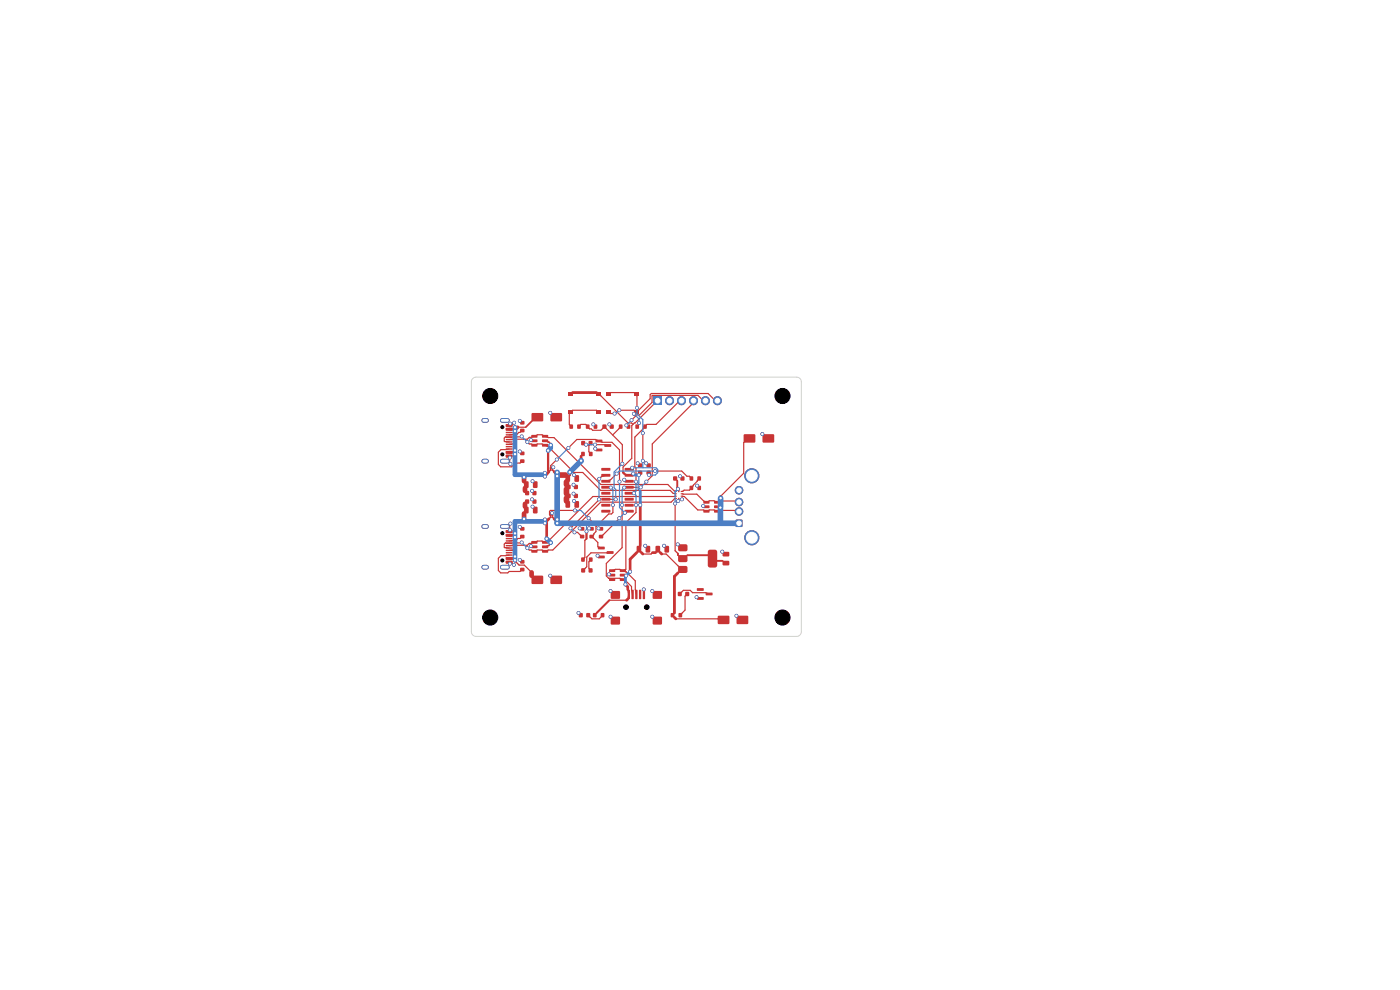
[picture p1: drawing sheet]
<svg xmlns="http://www.w3.org/2000/svg" width="297mm" height="210mm" viewBox="0 0 297 210" stroke-linecap="round" stroke-linejoin="round" font-family="sans-serif">
<path d="M156.1 110.3h1.4v1.4h-1.4z" fill="#c83434"/>
<g fill="#c83434" stroke="#c83434" stroke-width=".21">
<circle cx="156.8" cy="108.5" r=".8"/>
<circle cx="156.8" cy="106.5" r=".8"/>
<circle cx="156.8" cy="104" r=".8"/>
<circle cx="159.5" cy="114.1" r="1.5"/>
<circle cx="159.5" cy="100.9" r="1.5"/>
</g>
<g fill="#c83434">
<path d="M123.3 118.3h.7v.8h-.7z"/>
<path d="M125 118.3h.7v.8h-.7z"/>
<path d="M110.4 120.5h.8v.7h-.8z"/>
<path d="M110.4 118.8h.8v.7h-.8z"/>
<path d="M131.3 90.1h.7v.8h-.7z"/>
<path d="M133 90.1h.7v.8h-.7z"/>
<path d="M123.3 93.6h.8v.8h-.8z"/>
<path d="M124.9 93.6h.8v.8h-.8z"/>
<path d="M146.3 101.1h.7v.8h-.7z"/>
<path d="M148 101.1h.7v.8h-.7z"/>
<path d="M128.5 83.3h1v.7h-1z"/>
<path d="M134.5 83.3h1v.7h-1z"/>
<path d="M128.5 87h1v.8h-1z"/>
<path d="M134.5 87h1v.8h-1z"/>
<path d="M107.3 112.5h1.3l.1 .5h-1.3z"/>
<path d="M107.3 113.3h1.3l.1 .5h-1.3z"/>
<path d="M107.3 114.6h1.4v.2l-1.3 .1z"/>
<path d="M107.3 115.6h1.4v.2l-1.3 .1z"/>
<path d="M107.3 116.1h1.4v.2l-1.3 .1z"/>
<path d="M107.3 117.1h1.4v.2l-1.3 .1z"/>
<path d="M107.3 118.2h1.3l.1 .5h-1.3z"/>
<path d="M107.3 119h1.3l.1 .5h-1.3z"/>
<path d="M107.3 117.6h1.4v.2l-1.3 .1z"/>
<path d="M107.3 116.6h1.4v.2l-1.3 .1z"/>
<path d="M107.3 115.1h1.4v.2l-1.3 .1z"/>
<path d="M107.3 114.1h1.4v.2l-1.3 .1z"/>
</g>
<path d="M102.6 111.7h.6M106.6 111.7h1.1M102.6 120.3h.6M106.6 120.3h1.1" fill="none" stroke="#c83434" stroke-width="1"/>
<g fill="#c83434">
<path d="M110.4 91h.8v.7h-.8z"/>
<path d="M110.4 89.3h.8v.7h-.8z"/>
<path d="M135.4 99.9h.8v.8h-.8z"/>
<path d="M135.4 98.3h.8v.8h-.8z"/>
<path d="M120 100.8h.7l.2 .1v1.1l-.1 .2h-.6l-.2-.1z"/>
<path d="M121.9 100.8h.7l.2 .1v1.1l-.1 .2h-.6l-.2-.1z"/>
<path d="M110.4 113.5h.8v.7h-.8z"/>
<path d="M110.4 111.8h.8v.7h-.8z"/>
<path d="M133.2 125.1l.4 .1v1.8l-.1 .1-.3-.1z"/>
<path d="M134 125.1l.4 .1v1.8l-.1 .1-.4-.1z"/>
<path d="M134.8 125.1l.4 .1v1.8l-.1 .1-.4-.1z"/>
<path d="M135.6 125.1l.4 .1v1.8l-.1 .1-.4-.1z"/>
<path d="M136.4 125.1l.4 .1v1.8l-.1 .1-.4-.1z"/>
<path d="M129.6 125.4h1.9v1.6h-1.9z"/>
<path d="M129.6 130.9h1.9v1.5h-1.9z"/>
<path d="M138.5 125.4h1.9v1.6h-1.9z"/>
<path d="M138.5 130.9h1.9v1.5h-1.9z"/>
</g>
<g fill="#c83434" stroke="#c83434" stroke-width=".21">
<circle cx="117.2" cy="99.7" r=".11"/>
<circle cx="116.8" cy="99.7" r=".11"/>
<circle cx="117.2" cy="99.3" r=".11"/>
<circle cx="116.8" cy="99.3" r=".11"/>
</g>
<g fill="#c83434">
<path d="M120.2 104.8h.8v.8h-.8z"/>
<path d="M121.8 104.8h.8v.8h-.8z"/>
<path d="M137.2 99.9h.8v.8h-.8z"/>
<path d="M137.2 98.3h.8v.8h-.8z"/>
<path d="M120.2 102.9h.8v.8h-.8z"/>
<path d="M121.8 102.9h.8v.8h-.8z"/>
</g>
<g fill="#c83434" stroke="#c83434" stroke-width=".21">
<circle cx="117.2" cy="109.7" r=".11"/>
<circle cx="116.8" cy="109.7" r=".11"/>
<circle cx="117.2" cy="109.3" r=".11"/>
<circle cx="116.8" cy="109.3" r=".11"/>
</g>
<g fill="#c83434">
<path d="M125.1 113.5h.8v.7h-.8z"/>
<path d="M125.1 111.8h.8v.7h-.8z"/>
<path d="M112.7 92.3h1.2l.1 .5h-1.2z"/>
<path d="M112.7 93.2h1.2l.1 .5-1.2 .1z"/>
<path d="M112.7 94.2h1.2l.1 .5h-1.2z"/>
<path d="M115 94.2h1.2l.1 .5h-1.2z"/>
<path d="M115 93.2h1.2l.1 .5-1.2 .1z"/>
<path d="M115 92.3h1.2l.1 .5h-1.2z"/>
<path d="M112.7 114.8h1.2l.1 .5h-1.2z"/>
<path d="M112.7 115.7h1.2l.1 .5-1.2 .1z"/>
<path d="M112.7 116.7h1.2l.1 .5h-1.2z"/>
<path d="M115 116.7h1.2l.1 .5h-1.2z"/>
<path d="M115 115.7h1.2l.1 .5-1.2 .1z"/>
<path d="M115 114.8h1.2l.1 .5h-1.2z"/>
<path d="M123.3 95.9h.7v.8h-.7z"/>
<path d="M125 95.9h.7v.8h-.7z"/>
<path d="M135.1 115.8h.7l.2 .1v1.1l-.1 .2h-.6l-.2-.1z"/>
<path d="M137 115.8h.7l.2 .1v1.1l-.1 .2h-.6l-.2-.1z"/>
<path d="M124.3 90.1h.7v.8h-.7z"/>
<path d="M126 90.1h.7v.8h-.7z"/>
<path d="M111.4 104.2h.8v.8h-.8z"/>
<path d="M113 104.2h.8v.8h-.8z"/>
<path d="M110.4 97.5h.8v.7h-.8z"/>
<path d="M110.4 95.8h.8v.7h-.8z"/>
<path d="M134.8 90.1h.7v.8h-.7z"/>
<path d="M136.5 90.1h.7v.8h-.7z"/>
<path d="M152.3 130.7h2.4v1.6h-2.4z"/>
<path d="M156.3 130.7h2.4v1.6h-2.4z"/>
<path d="M120.8 90.1h.7v.8h-.7z"/>
<path d="M122.5 90.1h.7v.8h-.7z"/>
<path d="M126.4 93.3h1.3l.1 .5h-1.4z"/>
<path d="M126.4 95.2h1.3l.1 .5h-1.4z"/>
<path d="M128.2 94.2h1.4l.1 .5-1.4 .1z"/>
<path d="M129.2 120.8h1.2l.1 .5h-1.2z"/>
<path d="M129.2 121.7h1.2l.1 .5-1.2 .1z"/>
<path d="M129.2 122.7h1.2l.1 .5h-1.2z"/>
<path d="M131.5 122.7h1.2l.1 .5h-1.2z"/>
<path d="M131.5 121.7h1.2l.1 .5-1.2 .1z"/>
<path d="M131.5 120.8h1.2l.1 .5h-1.2z"/>
<path d="M127.6 99.3h1.8l.1 .5h-1.9z"/>
<path d="M127.6 100.6l1.8-.1 .1 .5-1.9 .1z"/>
<path d="M127.6 101.8h1.8l.1 .5-1.9 .1z"/>
<path d="M127.6 103.1h1.8l.1 .5-1.9 .1z"/>
<path d="M127.6 104.4l1.8-.1 .1 .5-1.9 .1z"/>
<path d="M127.6 105.6h1.8l.1 .5-1.9 .1z"/>
<path d="M127.6 106.9h1.8l.1 .5-1.9 .1z"/>
<path d="M127.6 108.2h1.8l.1 .5h-1.9z"/>
<path d="M132.5 108.2h1.9v.5h-1.8z"/>
<path d="M132.5 106.9h1.9v.5l-1.8 .1z"/>
<path d="M132.5 105.6h1.9v.5l-1.8 .1z"/>
<path d="M132.5 104.4l1.9-.1v.5l-1.8 .1z"/>
<path d="M132.5 103.1h1.9v.5l-1.8 .1z"/>
<path d="M132.5 101.8h1.9v.5l-1.8 .1z"/>
<path d="M132.5 100.6l1.9-.1v.5l-1.8 .1z"/>
<path d="M132.5 99.3h1.9v.5h-1.8z"/>
<path d="M111.2 107.5h.7l.2 .1v1.1l-.1 .2h-.6l-.2-.1z"/>
<path d="M113.1 107.5h.7l.2 .1v1.1l-.1 .2h-.6l-.2-.1z"/>
<path d="M123.3 120.6h.8v.8h-.8z"/>
<path d="M124.9 120.6h.8v.8h-.8z"/>
<path d="M125.8 130.1h.7v.8h-.7z"/>
<path d="M127.5 130.1h.7v.8h-.7z"/>
<path d="M143.1 104.1h.5v.2l-.5 .1z"/>
<path d="M143.1 104.7h.5v.1h-.5z"/>
<path d="M143.1 105.2h.5v.1h-.5z"/>
<path d="M143.1 105.6h.5v.2l-.5 .1z"/>
<path d="M143.9 105.6h.2v.6h-.2z"/>
<path d="M144.4 105.6h.5v.2l-.5 .1z"/>
<path d="M144.4 105.2h.5v.1h-.5z"/>
<path d="M144.4 104.7h.5v.1h-.5z"/>
<path d="M144.4 104.1h.5v.2l-.5 .1z"/>
<path d="M143.9 103.8h.2v.6h-.2z"/>
<path d="M111.2 102.1h.7l.2 .1v1.1l-.1 .2h-.6l-.2-.1z"/>
<path d="M113.1 102.1h.7l.2 .1v1.1l-.1 .2h-.6l-.2-.1z"/>
<path d="M111.4 106h.8v.8h-.8z"/>
<path d="M113 106h.8v.8h-.8z"/>
<path d="M112.8 87.7h2.4v1.6h-2.4z"/>
<path d="M116.8 87.7h2.4v1.6h-2.4z"/>
<path d="M123.1 113.5h.8v.7h-.8z"/>
<path d="M123.1 111.8h.8v.7h-.8z"/>
<path d="M149.2 106.3h1.2l.1 .5h-1.2z"/>
<path d="M149.2 107.2h1.2l.1 .5-1.2 .1z"/>
<path d="M149.2 108.2h1.2l.1 .5h-1.2z"/>
<path d="M151.5 108.2h1.2l.1 .5h-1.2z"/>
<path d="M151.5 107.2h1.2l.1 .5-1.2 .1z"/>
<path d="M151.5 106.3h1.2l.1 .5h-1.2z"/>
<path d="M139.1 115.8h.7l.2 .1 .1 1.1-.2 .2h-.6l-.2-.1z"/>
<path d="M141 115.8h.7l.2 .1 .1 1.1-.2 .2h-.6l-.2-.1z"/>
<path d="M157.8 92.2h2.4v1.6h-2.4z"/>
<path d="M161.8 92.2h2.4v1.6h-2.4z"/>
<path d="M147.9 124.8h1.3l.1 .5h-1.4z"/>
<path d="M147.9 126.7h1.3l.1 .5h-1.4z"/>
<path d="M149.7 125.7h1.4l.1 .5-1.4 .1z"/>
<path d="M122.8 130.1h.8v.8h-.8z"/>
<path d="M124.4 130.1h.8v.8h-.8z"/>
<path d="M107.3 90h1.3l.1 .5h-1.3z"/>
<path d="M107.3 90.8h1.3l.1 .5h-1.3z"/>
<path d="M107.3 92.1h1.4v.2l-1.3 .1z"/>
<path d="M107.3 93.1h1.4v.2l-1.3 .1z"/>
<path d="M107.3 93.6h1.4v.2l-1.3 .1z"/>
<path d="M107.3 94.6h1.4v.2l-1.3 .1z"/>
<path d="M107.3 95.7h1.3l.1 .5h-1.3z"/>
<path d="M107.3 96.5h1.3l.1 .5h-1.3z"/>
<path d="M107.3 95.1h1.4v.2l-1.3 .1z"/>
<path d="M107.3 94.1h1.4v.2l-1.3 .1z"/>
<path d="M107.3 92.6h1.4v.2l-1.3 .1z"/>
<path d="M107.3 91.6h1.4v.2l-1.3 .1z"/>
</g>
<path d="M102.6 89.2h.6M102.6 97.8h.6M106.6 89.2h1.1M106.6 97.8h1.1" fill="none" stroke="#c83434" stroke-width="1"/>
<g fill="#c83434">
<path d="M126.9 116h1.3l.1 .5h-1.4z"/>
<path d="M126.9 117.9h1.3l.1 .5h-1.4z"/>
<path d="M128.7 116.9h1.4l.1 .5-1.4 .1z"/>
<path d="M120.5 83.3h1v.7h-1z"/>
<path d="M126.5 83.3h1v.7h-1z"/>
<path d="M120.5 87h1v.8h-1z"/>
<path d="M126.5 87h1v.8h-1z"/>
<path d="M143.8 125.6h.8v.8h-.8z"/>
<path d="M145.4 125.6h.8v.8h-.8z"/>
<path d="M120 106.3h.7l.2 .1v1.1l-.1 .2h-.6l-.2-.1z"/>
<path d="M121.9 106.3h.7l.2 .1v1.1l-.1 .2h-.6l-.2-.1z"/>
<path d="M153.3 119h1.3l.1 .2v.6l-.2 .2-1.1-.1-.1-.2z"/>
<path d="M153.3 117.1h1.3l.1 .2v.6l-.2 .2-1.1-.1-.1-.2z"/>
<path d="M127.8 90.1h.8v.8h-.8z"/>
<path d="M129.4 90.1h.8v.8h-.8z"/>
<path d="M112.8 122.2h2.4v1.6h-2.4z"/>
<path d="M116.8 122.2h2.4v1.6h-2.4z"/>
<path d="M127.1 113.5h.8v.7h-.8z"/>
<path d="M127.1 111.8h.8v.7h-.8z"/>
<path d="M142.8 101.1h.8v.8h-.8z"/>
<path d="M144.4 101.1h.8v.8h-.8z"/>
<path d="M146.3 103.1h.7v.8h-.7z"/>
<path d="M148 103.1h.7v.8h-.7z"/>
<path d="M142.3 130.1h.7v.8h-.7z"/>
<path d="M144 130.1h.7v.8h-.7z"/>
<path d="M138.6 84.2h1.7v1.7h-1.7z"/>
</g>
<g fill="#c83434" stroke="#c83434" stroke-width=".21">
<circle cx="142" cy="85" r=".85"/>
<circle cx="144.6" cy="85" r=".85"/>
<circle cx="147.1" cy="85" r=".85"/>
<circle cx="149.7" cy="85" r=".85"/>
<circle cx="152.2" cy="85" r=".85"/>
</g>
<g fill="#c83434">
<path d="M143.9 115.6l.3-.1h1.5l.2 .3-.1 1-.3 .2-1.5-.1-.1-.3z"/>
<path d="M143.9 117.9l.3-.1h1.5l.2 .3-.1 1-.3 .2-1.5-.1-.1-.3z"/>
<path d="M150.3 116.7l.2-.1h1.1l.5 .3v3l-.2 .4-1.4 .1-.3-.3-.1-3z"/>
<path d="M143.9 120.2l.3-.1h1.5l.2 .3-.1 1-.3 .2-1.5-.1-.1-.3z"/>
</g>
<g fill="#c83434" stroke="#c83434" stroke-width=".21">
<circle cx="118.2" cy="111" r=".3"/>
<circle cx="118.2" cy="110.2" r=".3"/>
<circle cx="152.8" cy="107.7" r=".3"/>
<circle cx="118.2" cy="100.2" r=".3"/>
<circle cx="124.4" cy="112.7" r=".3"/>
<circle cx="123.3" cy="97.7" r=".3"/>
<circle cx="120.9" cy="100.2" r=".3"/>
<circle cx="118.2" cy="101" r=".3"/>
<circle cx="152.9" cy="105.7" r=".3"/>
<circle cx="125" cy="112.1" r=".3"/>
<circle cx="149.2" cy="107.3" r=".3"/>
<circle cx="112.9" cy="105.9" r=".3"/>
<circle cx="126.3" cy="95.2" r=".3"/>
<circle cx="108.2" cy="112.4" r=".3"/>
<circle cx="140.9" cy="115.8" r=".3"/>
<circle cx="121.8" cy="100.8" r=".3"/>
<circle cx="129.3" cy="90" r=".3"/>
<circle cx="153.2" cy="117" r=".3"/>
<circle cx="127" cy="112.1" r=".3"/>
<circle cx="108.3" cy="98.4" r=".3"/>
<circle cx="136.9" cy="115.8" r=".3"/>
<circle cx="136.6" cy="125" r=".3"/>
<circle cx="109.1" cy="89.7" r=".3"/>
<circle cx="108.2" cy="97.1" r=".3"/>
<circle cx="129.5" cy="130.8" r=".3"/>
<circle cx="129.5" cy="125.4" r=".3"/>
<circle cx="144.7" cy="105.9" r=".3"/>
<circle cx="110.3" cy="111.8" r=".3"/>
<circle cx="143.8" cy="115.5" r=".3"/>
<circle cx="108.2" cy="89.9" r=".3"/>
<circle cx="113" cy="107.5" r=".3"/>
<circle cx="138.4" cy="125.4" r=".3"/>
<circle cx="108.3" cy="111.1" r=".3"/>
<circle cx="110.3" cy="95.8" r=".3"/>
<circle cx="116.7" cy="122.1" r=".3"/>
<circle cx="108.2" cy="119.6" r=".3"/>
<circle cx="110.3" cy="89.3" r=".3"/>
<circle cx="156.2" cy="130.6" r=".3"/>
<circle cx="112.6" cy="115.8" r=".3"/>
<circle cx="135.3" cy="98.3" r=".3"/>
<circle cx="125.9" cy="90" r=".3"/>
<circle cx="117.1" cy="108.8" r=".3"/>
<circle cx="126.8" cy="117.9" r=".3"/>
<circle cx="138.4" cy="130.8" r=".3"/>
<circle cx="147.8" cy="126.7" r=".3"/>
<circle cx="122.7" cy="130" r=".3"/>
<circle cx="144.3" cy="101" r=".3"/>
<circle cx="109" cy="119.8" r=".3"/>
<circle cx="161.7" cy="92.1" r=".3"/>
<circle cx="112.9" cy="104.1" r=".3"/>
<circle cx="147.9" cy="103" r=".3"/>
<circle cx="121.8" cy="106.3" r=".3"/>
<circle cx="116.7" cy="87.6" r=".3"/>
<circle cx="143.9" cy="106.3" r=".3"/>
<circle cx="132.4" cy="101.8" r=".3"/>
<circle cx="121.7" cy="104.7" r=".3"/>
<circle cx="123" cy="112.1" r=".3"/>
<circle cx="112.6" cy="93.3" r=".3"/>
<circle cx="137.1" cy="98.3" r=".3"/>
<circle cx="117.4" cy="99.1" r=".3"/>
<circle cx="121.7" cy="102.8" r=".3"/>
<circle cx="129.2" cy="121.8" r=".3"/>
<circle cx="110.3" cy="118.8" r=".3"/>
<circle cx="113" cy="102.1" r=".3"/>
<circle cx="130.6" cy="105.9" r=".3"/>
<circle cx="132" cy="98.4" r=".3"/>
<circle cx="134" cy="89.1" r=".3"/>
<circle cx="132.9" cy="90.2" r=".3"/>
<circle cx="124.3" cy="94.3" r=".3"/>
<circle cx="126.2" cy="94.3" r=".3"/>
<circle cx="139" cy="99.9" r=".3"/>
<circle cx="130.8" cy="100.5" r=".3"/>
<circle cx="136.4" cy="97.8" r=".3"/>
<circle cx="134.1" cy="99.2" r=".3"/>
<circle cx="135.1" cy="86.5" r=".3"/>
<circle cx="137.7" cy="100.8" r=".3"/>
<circle cx="136.4" cy="91.9" r=".3"/>
<circle cx="131.4" cy="87" r=".3"/>
<circle cx="134.5" cy="87.8" r=".3"/>
<circle cx="135.6" cy="89.7" r=".3"/>
<circle cx="130.4" cy="87.7" r=".3"/>
<circle cx="109.2" cy="118.8" r=".3"/>
<circle cx="115.6" cy="111" r=".3"/>
<circle cx="111.2" cy="110.1" r=".3"/>
<circle cx="109.2" cy="118.1" r=".3"/>
<circle cx="116" cy="114.3" r=".3"/>
<circle cx="115.6" cy="110.2" r=".3"/>
<circle cx="109.3" cy="113.2" r=".3"/>
<circle cx="109.2" cy="113.9" r=".3"/>
<circle cx="116.8" cy="115.1" r=".3"/>
<circle cx="111.9" cy="116.3" r=".3"/>
<circle cx="110.7" cy="115.1" r=".3"/>
<circle cx="134.3" cy="100.5" r=".3"/>
<circle cx="132.8" cy="122.1" r=".3"/>
<circle cx="133.7" cy="121.3" r=".3"/>
<circle cx="132.7" cy="124" r=".3"/>
<circle cx="135.5" cy="100.8" r=".3"/>
<circle cx="135.8" cy="107.1" r=".3"/>
<circle cx="132.4" cy="103.4" r=".3"/>
<circle cx="132" cy="107.1" r=".3"/>
<circle cx="137.1" cy="102.2" r=".3"/>
<circle cx="135.9" cy="103.4" r=".3"/>
<circle cx="134.5" cy="104.6" r=".3"/>
<circle cx="134.9" cy="102.2" r=".3"/>
<circle cx="134.9" cy="107.1" r=".3"/>
<circle cx="109.2" cy="95.5" r=".3"/>
<circle cx="115.6" cy="100.3" r=".3"/>
<circle cx="109.2" cy="90.7" r=".3"/>
<circle cx="109.2" cy="96.4" r=".3"/>
<circle cx="109.2" cy="91.4" r=".3"/>
<circle cx="115.6" cy="101.1" r=".3"/>
<circle cx="111.2" cy="101.2" r=".3"/>
<circle cx="116.3" cy="95.6" r=".3"/>
<circle cx="116.8" cy="94.4" r=".3"/>
<circle cx="131.4" cy="109.9" r=".3"/>
<circle cx="120.6" cy="95" r=".3"/>
<circle cx="118.1" cy="97.5" r=".3"/>
<circle cx="131.4" cy="102.2" r=".3"/>
<circle cx="132.6" cy="108.8" r=".3"/>
<circle cx="122" cy="108.3" r=".3"/>
<circle cx="129.6" cy="103.4" r=".3"/>
<circle cx="124.9" cy="109.9" r=".3"/>
<circle cx="130" cy="107.1" r=".3"/>
<circle cx="110.7" cy="92.6" r=".3"/>
<circle cx="111.9" cy="93.8" r=".3"/>
<circle cx="121.9" cy="112.9" r=".3"/>
<circle cx="121" cy="112.1" r=".3"/>
<circle cx="127.1" cy="101.6" r=".3"/>
<circle cx="127.1" cy="105.9" r=".3"/>
<circle cx="143.2" cy="106.8" r=".3"/>
<circle cx="143.8" cy="103.7" r=".3"/>
</g>
<path d="M116.3 95.6v4.2M124.4 112.7v1.6" fill="none" stroke="#c83434" stroke-width=".48"/>
<g fill="none" stroke="#c83434" stroke-width=".25">
<path d="M107.1 97.8l1-.2v.7l.2 .1M107.2 92.7h.1M108 96.8l.2 .3zM108 95.3l-1.7 .1-.6 .5v2.6l.5 .5h2.4l.8-.8h.9l.5-.4M108 93.3l3.9-.1 .4-.4h.4l1.3-.6h1l1.3 .6h1.2l10 10h14.2l1.3 1.3 .3 .2M109 93.2v.9l-1 .2M109.1 89.7l-1.1 .6 .2-.4M109.8 90.6h1.7M110.3 89.3l.5 .4M110.3 95.8l.5 .4M110.7 92.6l-3.5 .1-.2 .2v.7l1 .2M110.8 91.3l-1.1 .8-1.7 .2"/>
<path d="M111.9 93.8l.4 .4 1.1 .3a2.69 2.69 0 0 1 2.9 .3l5.5 5.4h1.8l3.8 3.8h14.8l.6 .7 .5 .1M112.6 93.3h.1M112.7 93.3l.7 .2M114 88.5l-1.2 .9M115.6 93.5l.7 .3M116.7 87.6l1.3 .9zM116.8 99.7l-.4 .4M117.2 99.7l.3 .4M117.4 99.1l-.2 .2M118.1 97.5l-1.3 1.3v.4M120.6 95l1.8-1.8h3.9l1.5 .6h2l1.6 1.6v6.8M121.5 83.3l-.5 .3"/>
<path d="M122.8 90.5l.4-.5h1.1l.8 1h.3l.3 .3h1.8l.7-.8 3.8 3.8v4.1M123.7 96.3l-.4 .5M123.7 94l.6 .3M125.3 94l-.4 .5v1.3l.4 .5M125.9 90l.4 .5M126.2 94.3h2l.7 .2M126.3 95.2l.8 .3M126.5 83.3l1 .7 5.7 5.7h.8M127 87.4l-.5-.4h-5l-.7 .7v2.3l.4 .5M129 83.6l.5-.3h5l.5 .3 .1 .4v2.5M129 87.4l.5 .3h.9M129.3 90l.5 .5"/>
<path d="M131.4 87h3.1l.5 .4M131.7 90.5l-1.7 1.8M132.9 90.2l.4 .3M134.1 99.2l-.6 .4M135.3 98.3l.5 .4M135.6 89.7v.3l-.4 .5M136.4 91.9v5.9M137.1 98.3l.5 .4M139 99.9h5.6l1.1 1.1h.6l.4 .5M139.5 85l-5.5 5.3v6.9l-1.8 1.9v1.1M144.6 85l-.8 .4-4.6 4.6h-2l-2.5 2.7v6.3l.2 .3v2.9M147.1 85l-.3 .8-8.4 8.4v6.7l-1.3 1.3"/>
<path d="M149.7 85l-.8-.3-.8-.8h-9.7l-.1 1.5-2.6 2.6h-.6l-1.1 1.1M152.2 85l-.8-.3-1.2-1.2h-12l-.3 .2v.9l-2.4 2.4-1 .8M159 93l-1.2 .9v6.5l-4.9 4.9M161.7 92.1l1.3 .9zM107.2 115.2h.1M108 119.3l.2 .3zM108 117.8l-1.7 .1-.6 .5v2.6l.5 .5h1.5l.3-.3h2.3l.5-.4M108 119.3l.7 .2 .3 .3M108.2 112.4l-.2 .4zM108.3 111.1l-.2 .1v.8l-1-.3M109 115.7v.9l-1 .2M110.1 119.9h1.1l1.6 1.5"/>
<path d="M110.3 111.8l.5 .4M110.3 118.8l.5 .4M110.7 115.1l-3.5 .1-.2 .2v.7l1 .2M110.8 113.8l-.5 .4h-.4l-.5 .5-1.4 .1M111.2 102.1l.4 .7-.2 .7M111.4 107.5l.2 .7-.4 .7M111.4 104.1l.4 .5M111.8 106.4l-.4 .5M112.6 115.8h.1M112.7 115.8l.7 .2M112.9 104.1l.5 .5M112.9 105.9l.5 .5"/>
<path d="M113 107.5l.5 .7M113 102.1l.5 .7M116.3 115.7l-.7 .3M116.8 109.7l-.4 .4M117.1 108.8l.1 .4M117.2 109.7l.3 .4M120 100.8l.5 .7M120.2 104.7l.4 .5-.4 .5M120.2 102.8l.4 .5-.4 .5M120.2 106.3l.3 .7M120.5 101.5l-.3 .7M120.9 100.8l-.4 .7"/>
<path d="M121.7 102.8l.5 .5M121.7 104.7l.5 .5M121.8 106.3l.6 .7M121.8 100.8l.6 .7M121.9 112.9h.6l1 .9M122 108.3h-5.2l-.2 .2v.7l.2 .1M123 112.1l.5 .1M124.1 114.6v3.6l-.4 .5M124.9 109.9l1.6 1.7M125 112.1l.5 .1M125.3 118.7l-.4 .5v1.3l.4 .5M126.8 117.9l.8 .3"/>
<path d="M127 112.1l.5 .1M127.1 105.9l-6.1 6.2M128.5 105.9h2.1M128.5 103.4h1.1M128.5 100.8l-.9 .3-.5 .5M129.4 117.2l-4 .1-.9 .9v2l-.8 .8M130 107.1v1.6l-.3 .3h-.6l-2.7 2.7v1.1l-.9 1 1.3 1.3v.9l.8 .3M130.8 100.5l-1.3 1.3-1 .3M131.4 109.9l-3.9 3.9M132 107.1v9.1l-3.4 3.3v2.7l.5 .5a4.7 4.7 0 0 1 4.9 1.7l.2 1.7M132.4 101.8l1.1 .3M132.5 100.5l1 .3 .8-.3"/>
<path d="M133.5 108.4l-.9 .4M134.5 104.6h-1M134.9 107.1v1.6l-2.1 2.2v9.9l-.7 .3M135.5 116.5l.6 .7M135.5 116.5l-.4 .7M135.8 100.3l-.3 .4M135.8 115.8l-.3 .7M135.9 103.4h-3.5M136.4 117.5h1.7M136.9 115.8l.5 .7M137.6 100.3l.1 .5M139.1 117.2l.4-.7 .6 .7"/>
<path d="M140.4 117.5h.9l2.5 2.5 1 .8-1 .7M140.9 115.8l.5 .7M143.2 106.8v10M143.2 101.5l.5 .5M143.3 105.3h-17.5l-9.5 9.5-.7 .3-.6-.3h-1l-1.3 .5h-.4l-.4 .4-3.9 .1M143.3 105.8l-.9 .7h-15l-10.1 10.2h-1l-.7 .3-.6-.3h-1l-.6 .3-1.1-.3-.4-.4M143.8 115.5l1 .7M143.8 117.8l1 .7 1-.7M143.9 103.8l.1 .3M144 105.9l-.1 .4M144.3 101l.5 .5M144.7 105.3h.5l2.8 2.9h1.2l.7 .3 .6-.3h1l.6 .3 .7-.2h3.2l.8 .2"/>
<path d="M144.7 104.8h3.1l1.4 1.4 .7 .4 .6-.4h1l.6 .4 .7-.3h3.2l.8 .2M144.7 105.8v.1M147.9 103l.4 .5M148.3 101.5l-2 2.5h-1.2l-.4 .3M149.2 107.3l.7 .2zM150.2 117.8l.9 .7 1 .5M152.1 107.5l.7 .2M153.2 117l.8 .6M153.3 119l.7 .5M112.8 122.1l1.2 .9M116.7 122.1l1.3 .9zM122.7 130l.5 .5"/>
<path d="M124.8 130.5l.8 .8h1.5l.7-.8M126.6 130l-.4 .5M129.2 121.8l.7 .2zM129.2 122.7l.7 .3M129.3 127.3h3.6M129.5 125.4l1 .8zM129.5 130.8l1 .9zM129.9 121.1l.6-.3h1l.6 .3M132.1 122l.7 .1M132.1 121.1l.8 .2 1.9 1.9v1.9l.2 1M133.2 125.1l.2 1-.2 1M136.6 125v1.1"/>
<path d="M138.4 125.4l1 .8M138.4 130.8l1 .9M143.1 130l-.4 .5 .4 .5M143.4 131.3h8.9l1.2 .2M144.2 126l.8-.8h1.4l.5 .5h2.8l.7 .3M145.8 126l-.5 .5v2.9l-1 1.1M147.8 126.7l.8 .3M156.2 130.6l1.3 .9z"/>
</g>
<path d="M118.4 100.8h1.6M120.2 102.2v.6M120.2 103.8v.9M120.2 105.7v.6" fill="none" stroke="#c83434" stroke-width="1.2"/>
<path d="M134.3 100.5h.1M135.5 100.7v.1M135.8 107.1v8.7M138.4 117.2h.7M152.8 107.7h.1M152.9 105.3v.4" fill="none" stroke="#c83434" stroke-width=".58"/>
<g fill="none" stroke="#c83434" stroke-width=".6">
<path d="M108 91.1h1.3M108 96h1.3M121.5 83.3h5M108 113.6h1.3M108 118.5h1.3M116.4 110.1l-.5 .5M116.4 100.1l-.5 .6M117.5 110.1l.6 .5M117.5 100.1l.6 .5M135.1 117.2l-1.4 1.4M136.1 117.2l.3 .3M140.1 117.2l.3 .3"/>
<path d="M133.2 127.1l-.3 .2M143.1 131l.3 .3M143.8 121.5l-.7 .8v7.7"/>
</g>
<path d="M116.8 94.2v.2M123.3 96.8v.9M116 110.9v3.4M116.8 115.1v.2M120.9 100.2v.6M133.7 118.6v2.7M132.7 124l.5 .5v.6M132.8 122.1h.1" fill="none" stroke="#c83434" stroke-width=".57"/>
<path d="M116.4 93.8l.4 .4M109.3 119l.8 .9M116.8 115.3l-.4 .4M124.4 114.3l-.3 .3M138.4 117.2l-.3 .3M143.2 116.8l.6 .6" fill="none" stroke="#c83434" stroke-width=".29"/>
<path d="M111.2 101.2v.9M111.2 108.9v1.2M111.4 103.5v.6M111.4 106.9v.6M112.8 121.4v.7" fill="none" stroke="#c83434" stroke-width="1"/>
<path d="M109.3 118.9v.1" fill="none" stroke="#c83434" stroke-width=".68"/>
<path d="M116.3 93.8h.1M116.3 115.7h.1" fill="none" stroke="#c83434" stroke-width=".38"/>
<path d="M132.2 100.2l.3 .3" fill="none" stroke="#c83434" stroke-width=".5"/>
<path d="M134 89.7l.3 .3" fill="none" stroke="#c83434" stroke-width=".28"/>
<path d="M129.3 127.3l-2.7 2.7" fill="none" stroke="#c83434" stroke-width=".43"/>
<path d="M109.8 90.6l-.3 .3" fill="none" stroke="#c83434" stroke-width=".75"/>
<path d="M112.8 89.4l-1.3 1.2" fill="none" stroke="#c83434" stroke-width=".36"/>
<path d="M143.7 102v1.6l.2 .2M143.8 117.4v.4M145.8 117.8h4.4M152.1 119h1.2" fill="none" stroke="#c83434" stroke-width=".4"/>
<path d="M156.1 110.3h1.4v1.4h-1.4z" fill="#4d7fc4"/>
<g fill="#4d7fc4" stroke="#4d7fc4" stroke-width=".21">
<circle cx="156.8" cy="108.5" r=".8"/>
<circle cx="156.8" cy="106.5" r=".8"/>
<circle cx="156.8" cy="104" r=".8"/>
<circle cx="159.5" cy="114.1" r="1.5"/>
<circle cx="159.5" cy="100.9" r="1.5"/>
</g>
<path d="M102.6 89.2h.6M102.6 97.8h.6M106.6 89.2h1.1M106.6 97.8h1.1M102.6 111.7h.6M106.6 111.7h1.1M102.6 120.3h.6M106.6 120.3h1.1" fill="none" stroke="#4d7fc4" stroke-width="1"/>
<path d="M138.6 84.2h1.7v1.7h-1.7z" fill="#4d7fc4"/>
<g fill="#4d7fc4" stroke="#4d7fc4" stroke-width=".21">
<circle cx="142" cy="85" r=".85"/>
<circle cx="144.6" cy="85" r=".85"/>
<circle cx="147.1" cy="85" r=".85"/>
<circle cx="149.7" cy="85" r=".85"/>
<circle cx="152.2" cy="85" r=".85"/>
<circle cx="118.2" cy="111" r=".3"/>
<circle cx="118.2" cy="110.2" r=".3"/>
<circle cx="152.8" cy="107.7" r=".3"/>
<circle cx="118.2" cy="100.2" r=".3"/>
<circle cx="124.4" cy="112.7" r=".3"/>
<circle cx="123.3" cy="97.7" r=".3"/>
<circle cx="120.9" cy="100.2" r=".3"/>
<circle cx="118.2" cy="101" r=".3"/>
<circle cx="152.9" cy="105.7" r=".3"/>
<circle cx="125" cy="112.1" r=".3"/>
<circle cx="149.2" cy="107.3" r=".3"/>
<circle cx="112.9" cy="105.9" r=".3"/>
<circle cx="126.3" cy="95.2" r=".3"/>
<circle cx="108.2" cy="112.4" r=".3"/>
<circle cx="140.9" cy="115.8" r=".3"/>
<circle cx="121.8" cy="100.8" r=".3"/>
<circle cx="129.3" cy="90" r=".3"/>
<circle cx="153.2" cy="117" r=".3"/>
<circle cx="127" cy="112.1" r=".3"/>
<circle cx="108.3" cy="98.4" r=".3"/>
<circle cx="136.9" cy="115.8" r=".3"/>
<circle cx="136.6" cy="125" r=".3"/>
<circle cx="109.1" cy="89.7" r=".3"/>
<circle cx="108.2" cy="97.1" r=".3"/>
<circle cx="129.5" cy="130.8" r=".3"/>
<circle cx="129.5" cy="125.4" r=".3"/>
<circle cx="144.7" cy="105.9" r=".3"/>
<circle cx="110.3" cy="111.8" r=".3"/>
<circle cx="143.8" cy="115.5" r=".3"/>
<circle cx="108.2" cy="89.9" r=".3"/>
<circle cx="113" cy="107.5" r=".3"/>
<circle cx="138.4" cy="125.4" r=".3"/>
<circle cx="108.3" cy="111.1" r=".3"/>
<circle cx="110.3" cy="95.8" r=".3"/>
<circle cx="116.7" cy="122.1" r=".3"/>
<circle cx="108.2" cy="119.6" r=".3"/>
<circle cx="110.3" cy="89.3" r=".3"/>
<circle cx="156.2" cy="130.6" r=".3"/>
<circle cx="112.6" cy="115.8" r=".3"/>
<circle cx="135.3" cy="98.3" r=".3"/>
<circle cx="125.9" cy="90" r=".3"/>
<circle cx="117.1" cy="108.8" r=".3"/>
<circle cx="126.8" cy="117.9" r=".3"/>
<circle cx="138.4" cy="130.8" r=".3"/>
<circle cx="147.8" cy="126.7" r=".3"/>
<circle cx="122.7" cy="130" r=".3"/>
<circle cx="144.3" cy="101" r=".3"/>
<circle cx="109" cy="119.8" r=".3"/>
<circle cx="161.7" cy="92.1" r=".3"/>
<circle cx="112.9" cy="104.1" r=".3"/>
<circle cx="147.9" cy="103" r=".3"/>
<circle cx="121.8" cy="106.3" r=".3"/>
<circle cx="116.7" cy="87.6" r=".3"/>
<circle cx="143.9" cy="106.3" r=".3"/>
<circle cx="132.4" cy="101.8" r=".3"/>
<circle cx="121.7" cy="104.7" r=".3"/>
<circle cx="123" cy="112.1" r=".3"/>
<circle cx="112.6" cy="93.3" r=".3"/>
<circle cx="137.1" cy="98.3" r=".3"/>
<circle cx="117.4" cy="99.1" r=".3"/>
<circle cx="121.7" cy="102.8" r=".3"/>
<circle cx="129.2" cy="121.8" r=".3"/>
<circle cx="110.3" cy="118.8" r=".3"/>
<circle cx="113" cy="102.1" r=".3"/>
<circle cx="130.6" cy="105.9" r=".3"/>
<circle cx="132" cy="98.4" r=".3"/>
<circle cx="134" cy="89.1" r=".3"/>
<circle cx="132.9" cy="90.2" r=".3"/>
<circle cx="124.3" cy="94.3" r=".3"/>
<circle cx="126.2" cy="94.3" r=".3"/>
<circle cx="139" cy="99.9" r=".3"/>
<circle cx="130.8" cy="100.5" r=".3"/>
<circle cx="136.4" cy="97.8" r=".3"/>
<circle cx="134.1" cy="99.2" r=".3"/>
<circle cx="135.1" cy="86.5" r=".3"/>
<circle cx="137.7" cy="100.8" r=".3"/>
<circle cx="136.4" cy="91.9" r=".3"/>
<circle cx="131.4" cy="87" r=".3"/>
<circle cx="134.5" cy="87.8" r=".3"/>
<circle cx="135.6" cy="89.7" r=".3"/>
<circle cx="130.4" cy="87.7" r=".3"/>
<circle cx="109.2" cy="118.8" r=".3"/>
<circle cx="115.6" cy="111" r=".3"/>
<circle cx="111.2" cy="110.1" r=".3"/>
<circle cx="109.2" cy="118.1" r=".3"/>
<circle cx="116" cy="114.3" r=".3"/>
<circle cx="115.6" cy="110.2" r=".3"/>
<circle cx="109.3" cy="113.2" r=".3"/>
<circle cx="109.2" cy="113.9" r=".3"/>
<circle cx="116.8" cy="115.1" r=".3"/>
<circle cx="111.9" cy="116.3" r=".3"/>
<circle cx="110.7" cy="115.1" r=".3"/>
<circle cx="134.3" cy="100.5" r=".3"/>
<circle cx="132.8" cy="122.1" r=".3"/>
<circle cx="133.7" cy="121.3" r=".3"/>
<circle cx="132.7" cy="124" r=".3"/>
<circle cx="135.5" cy="100.8" r=".3"/>
<circle cx="135.8" cy="107.1" r=".3"/>
<circle cx="132.4" cy="103.4" r=".3"/>
<circle cx="132" cy="107.1" r=".3"/>
<circle cx="137.1" cy="102.2" r=".3"/>
<circle cx="135.9" cy="103.4" r=".3"/>
<circle cx="134.5" cy="104.6" r=".3"/>
<circle cx="134.9" cy="102.2" r=".3"/>
<circle cx="134.9" cy="107.1" r=".3"/>
<circle cx="109.2" cy="95.5" r=".3"/>
<circle cx="115.6" cy="100.3" r=".3"/>
<circle cx="109.2" cy="90.7" r=".3"/>
<circle cx="109.2" cy="96.4" r=".3"/>
<circle cx="109.2" cy="91.4" r=".3"/>
<circle cx="115.6" cy="101.1" r=".3"/>
<circle cx="111.2" cy="101.2" r=".3"/>
<circle cx="116.3" cy="95.6" r=".3"/>
<circle cx="116.8" cy="94.4" r=".3"/>
<circle cx="131.4" cy="109.9" r=".3"/>
<circle cx="120.6" cy="95" r=".3"/>
<circle cx="118.1" cy="97.5" r=".3"/>
<circle cx="131.4" cy="102.2" r=".3"/>
<circle cx="132.6" cy="108.8" r=".3"/>
<circle cx="122" cy="108.3" r=".3"/>
<circle cx="129.6" cy="103.4" r=".3"/>
<circle cx="124.9" cy="109.9" r=".3"/>
<circle cx="130" cy="107.1" r=".3"/>
<circle cx="110.7" cy="92.6" r=".3"/>
<circle cx="111.9" cy="93.8" r=".3"/>
<circle cx="121.9" cy="112.9" r=".3"/>
<circle cx="121" cy="112.1" r=".3"/>
<circle cx="127.1" cy="101.6" r=".3"/>
<circle cx="127.1" cy="105.9" r=".3"/>
<circle cx="143.2" cy="106.8" r=".3"/>
<circle cx="143.8" cy="103.7" r=".3"/>
</g>
<path d="M123.3 97.8l-2.4 2.4" fill="none" stroke="#4d7fc4" stroke-width="1.1"/>
<path d="M123.3 97.7v.1M118.2 100.2v10.8h38.6M152.8 107.7v2.8M152.9 105.7v1.7" fill="none" stroke="#4d7fc4" stroke-width="1.2"/>
<g fill="none" stroke="#4d7fc4" stroke-width=".25">
<path d="M110.7 92.6l1.2 1.2M120.6 95l-2.5 2.5M124.3 94.3h1.9M131.4 87l-.7 .7h-.3M132 98.4l-1.7 1.7v3.4l.3 .3v2.1M134 89.1l-1.1 1.1M134.1 99.2h5.1l.3 .4v.7l-.5 .5h-1.3M134.5 87.8l1.1 1.1v.8M135.1 86.5v1.3l1.3 1.2v2.9M136.4 97.8v1.4M139 99.9h-7.6l-.6 .6M110.7 115.1l1.2 1.2"/>
<path d="M121 112.1l.9 .8M122 108.3h1.2l1.7 1.6M124.4 111.6v1.1M127.1 101.6v4.3M129.6 103.4l.4 .5v3.2M131.4 102.2v5.5l1.1 1.1M132.4 103.4l-.4 .5v3.2M132.5 108.8l-1.1 1.1M132.5 108.8h.1M134.9 102.2v2l-.4 .4 .4 .5v2M135.4 102.6v1.1M135.5 100.9v1.6"/>
<path d="M137.1 102.2l-1.2 1.2"/>
</g>
<path d="M109.3 90.7v10h6.3M116.8 94.4v.6l-.5 .6M111.2 101.2h.1M111.2 110.1h.1M115.6 110.6h-6.3v8.3M116 114.3l.8 .8" fill="none" stroke="#4d7fc4" stroke-width="1"/>
<path d="M135.4 103.7l.4 .5M135.5 102.5l-.1 .1M143.2 104.3v2.5" fill="none" stroke="#4d7fc4" stroke-width=".28"/>
<path d="M134.6 100.8h.9M135.8 104.2v2.9M132.7 122.4v1.6M133.7 121.3l-.9 .8" fill="none" stroke="#4d7fc4" stroke-width=".6"/>
<path d="M134.3 100.5l.3 .3" fill="none" stroke="#4d7fc4" stroke-width=".48"/>
<path d="M143.8 103.7l-.6 .6" fill="none" stroke="#4d7fc4" stroke-width=".4"/>
<path d="M100.3 80.3l.7-.3h68a1 1 0 0 1 1 1v53a1 1 0 0 1-1 1h-68a1 1 0 0 1-1-1v-53z" fill="none" stroke="#d0d2cd" stroke-width=".21"/>
<g fill="#fff" stroke="#fff" stroke-width=".21">
<circle cx="118.2" cy="111" r=".15"/>
<circle cx="118.2" cy="110.2" r=".15"/>
<circle cx="152.8" cy="107.7" r=".15"/>
<circle cx="118.2" cy="100.2" r=".15"/>
<circle cx="124.4" cy="112.7" r=".15"/>
<circle cx="123.3" cy="97.7" r=".15"/>
<circle cx="120.9" cy="100.2" r=".15"/>
<circle cx="118.2" cy="101" r=".15"/>
<circle cx="152.9" cy="105.7" r=".15"/>
<circle cx="125" cy="112.1" r=".15"/>
<circle cx="149.2" cy="107.3" r=".15"/>
<circle cx="112.9" cy="105.9" r=".15"/>
<circle cx="126.3" cy="95.2" r=".15"/>
<circle cx="108.2" cy="112.4" r=".15"/>
<circle cx="140.9" cy="115.8" r=".15"/>
<circle cx="121.8" cy="100.8" r=".15"/>
<circle cx="129.3" cy="90" r=".15"/>
<circle cx="153.2" cy="117" r=".15"/>
<circle cx="127" cy="112.1" r=".15"/>
<circle cx="108.3" cy="98.4" r=".15"/>
<circle cx="136.9" cy="115.8" r=".15"/>
<circle cx="136.6" cy="125" r=".15"/>
<circle cx="109.1" cy="89.7" r=".15"/>
<circle cx="108.2" cy="97.1" r=".15"/>
<circle cx="129.5" cy="130.8" r=".15"/>
<circle cx="129.5" cy="125.4" r=".15"/>
<circle cx="144.7" cy="105.9" r=".15"/>
<circle cx="110.3" cy="111.8" r=".15"/>
<circle cx="143.8" cy="115.5" r=".15"/>
<circle cx="108.2" cy="89.9" r=".15"/>
<circle cx="113" cy="107.5" r=".15"/>
<circle cx="138.4" cy="125.4" r=".15"/>
<circle cx="108.3" cy="111.1" r=".15"/>
<circle cx="110.3" cy="95.8" r=".15"/>
<circle cx="116.7" cy="122.1" r=".15"/>
<circle cx="108.2" cy="119.6" r=".15"/>
<circle cx="110.3" cy="89.3" r=".15"/>
<circle cx="156.2" cy="130.6" r=".15"/>
<circle cx="112.6" cy="115.8" r=".15"/>
<circle cx="135.3" cy="98.3" r=".15"/>
<circle cx="125.9" cy="90" r=".15"/>
<circle cx="117.1" cy="108.8" r=".15"/>
<circle cx="126.8" cy="117.9" r=".15"/>
<circle cx="138.4" cy="130.8" r=".15"/>
<circle cx="147.8" cy="126.7" r=".15"/>
<circle cx="122.7" cy="130" r=".15"/>
<circle cx="144.3" cy="101" r=".15"/>
<circle cx="109" cy="119.8" r=".15"/>
<circle cx="161.7" cy="92.1" r=".15"/>
<circle cx="112.9" cy="104.1" r=".15"/>
<circle cx="147.9" cy="103" r=".15"/>
<circle cx="121.8" cy="106.3" r=".15"/>
<circle cx="116.7" cy="87.6" r=".15"/>
<circle cx="143.9" cy="106.3" r=".15"/>
<circle cx="132.4" cy="101.8" r=".15"/>
<circle cx="121.7" cy="104.7" r=".15"/>
<circle cx="123" cy="112.1" r=".15"/>
<circle cx="112.6" cy="93.3" r=".15"/>
<circle cx="137.1" cy="98.3" r=".15"/>
<circle cx="117.4" cy="99.1" r=".15"/>
<circle cx="121.7" cy="102.8" r=".15"/>
<circle cx="129.2" cy="121.8" r=".15"/>
<circle cx="110.3" cy="118.8" r=".15"/>
<circle cx="113" cy="102.1" r=".15"/>
<circle cx="130.6" cy="105.9" r=".15"/>
<circle cx="132" cy="98.4" r=".15"/>
<circle cx="134" cy="89.1" r=".15"/>
<circle cx="132.9" cy="90.2" r=".15"/>
<circle cx="124.3" cy="94.3" r=".15"/>
<circle cx="126.2" cy="94.3" r=".15"/>
<circle cx="139" cy="99.9" r=".15"/>
<circle cx="130.8" cy="100.5" r=".15"/>
<circle cx="136.4" cy="97.8" r=".15"/>
<circle cx="134.1" cy="99.2" r=".15"/>
<circle cx="135.1" cy="86.5" r=".15"/>
<circle cx="137.7" cy="100.8" r=".15"/>
<circle cx="136.4" cy="91.9" r=".15"/>
<circle cx="131.4" cy="87" r=".15"/>
<circle cx="134.5" cy="87.8" r=".15"/>
<circle cx="135.6" cy="89.7" r=".15"/>
<circle cx="130.4" cy="87.7" r=".15"/>
<circle cx="109.3" cy="118.8" r=".15"/>
<circle cx="115.6" cy="111" r=".15"/>
<circle cx="111.2" cy="110.1" r=".15"/>
<circle cx="109.3" cy="118" r=".15"/>
<circle cx="116" cy="114.3" r=".15"/>
<circle cx="115.6" cy="110.2" r=".15"/>
<circle cx="109.3" cy="113.1" r=".15"/>
<circle cx="109.3" cy="113.9" r=".15"/>
<circle cx="116.8" cy="115.1" r=".15"/>
<circle cx="111.9" cy="116.3" r=".15"/>
<circle cx="110.7" cy="115.1" r=".15"/>
<circle cx="134.3" cy="100.5" r=".15"/>
<circle cx="132.8" cy="122.1" r=".15"/>
<circle cx="133.7" cy="121.3" r=".15"/>
<circle cx="132.7" cy="124" r=".15"/>
<circle cx="135.5" cy="100.8" r=".15"/>
<circle cx="135.8" cy="107.1" r=".15"/>
<circle cx="132.4" cy="103.4" r=".15"/>
<circle cx="132" cy="107.1" r=".15"/>
<circle cx="137.1" cy="102.2" r=".15"/>
<circle cx="135.9" cy="103.4" r=".15"/>
<circle cx="134.5" cy="104.6" r=".15"/>
<circle cx="134.9" cy="102.2" r=".15"/>
<circle cx="134.9" cy="107.1" r=".15"/>
<circle cx="109.3" cy="95.6" r=".15"/>
<circle cx="115.6" cy="100.3" r=".15"/>
<circle cx="109.3" cy="90.6" r=".15"/>
<circle cx="109.3" cy="96.3" r=".15"/>
<circle cx="109.3" cy="91.4" r=".15"/>
<circle cx="115.6" cy="101.1" r=".15"/>
<circle cx="111.2" cy="101.2" r=".15"/>
<circle cx="116.3" cy="95.6" r=".15"/>
<circle cx="116.8" cy="94.4" r=".15"/>
<circle cx="131.4" cy="109.9" r=".15"/>
<circle cx="120.6" cy="95" r=".15"/>
<circle cx="118.1" cy="97.5" r=".15"/>
<circle cx="131.4" cy="102.2" r=".15"/>
<circle cx="132.6" cy="108.8" r=".15"/>
<circle cx="122" cy="108.3" r=".15"/>
<circle cx="129.6" cy="103.4" r=".15"/>
<circle cx="124.9" cy="109.9" r=".15"/>
<circle cx="130" cy="107.1" r=".15"/>
<circle cx="110.7" cy="92.6" r=".15"/>
<circle cx="111.9" cy="93.8" r=".15"/>
<circle cx="121.9" cy="112.9" r=".15"/>
<circle cx="121" cy="112.1" r=".15"/>
<circle cx="127.1" cy="101.6" r=".15"/>
<circle cx="127.1" cy="105.9" r=".15"/>
<circle cx="143.2" cy="106.8" r=".15"/>
<circle cx="143.8" cy="103.7" r=".15"/>
<circle cx="156.8" cy="111" r=".47"/>
<circle cx="156.8" cy="108.5" r=".47"/>
<circle cx="156.8" cy="106.5" r=".47"/>
<circle cx="156.8" cy="104" r=".47"/>
<circle cx="159.5" cy="114.1" r="1.15"/>
<circle cx="159.5" cy="100.9" r="1.15"/>
<circle cx="139.5" cy="85" r=".5"/>
<circle cx="142" cy="85" r=".5"/>
<circle cx="144.6" cy="85" r=".5"/>
<circle cx="147.1" cy="85" r=".5"/>
<circle cx="149.7" cy="85" r=".5"/>
<circle cx="152.2" cy="85" r=".5"/>
</g>
<g fill="#000" stroke="#000" stroke-width=".21">
<circle cx="104" cy="84" r="1.6"/>
<circle cx="106.6" cy="90.6" r=".33"/>
<circle cx="106.6" cy="96.4" r=".33"/>
<circle cx="166" cy="84" r="1.6"/>
<circle cx="106.6" cy="118.9" r=".33"/>
<circle cx="106.6" cy="113.1" r=".33"/>
<circle cx="104" cy="131" r="1.6"/>
<circle cx="132.8" cy="128.8" r=".5"/>
<circle cx="137.2" cy="128.8" r=".5"/>
<circle cx="166" cy="131" r="1.6"/>
</g>
<path d="M102.6 89.2h.6M102.6 97.8h.6M106.6 89.2h1.1M106.6 97.8h1.1M102.6 111.7h.6M106.6 111.7h1.1M102.6 120.3h.6M106.6 120.3h1.1" fill="none" stroke="#fff" stroke-width=".6"/>
</svg>
